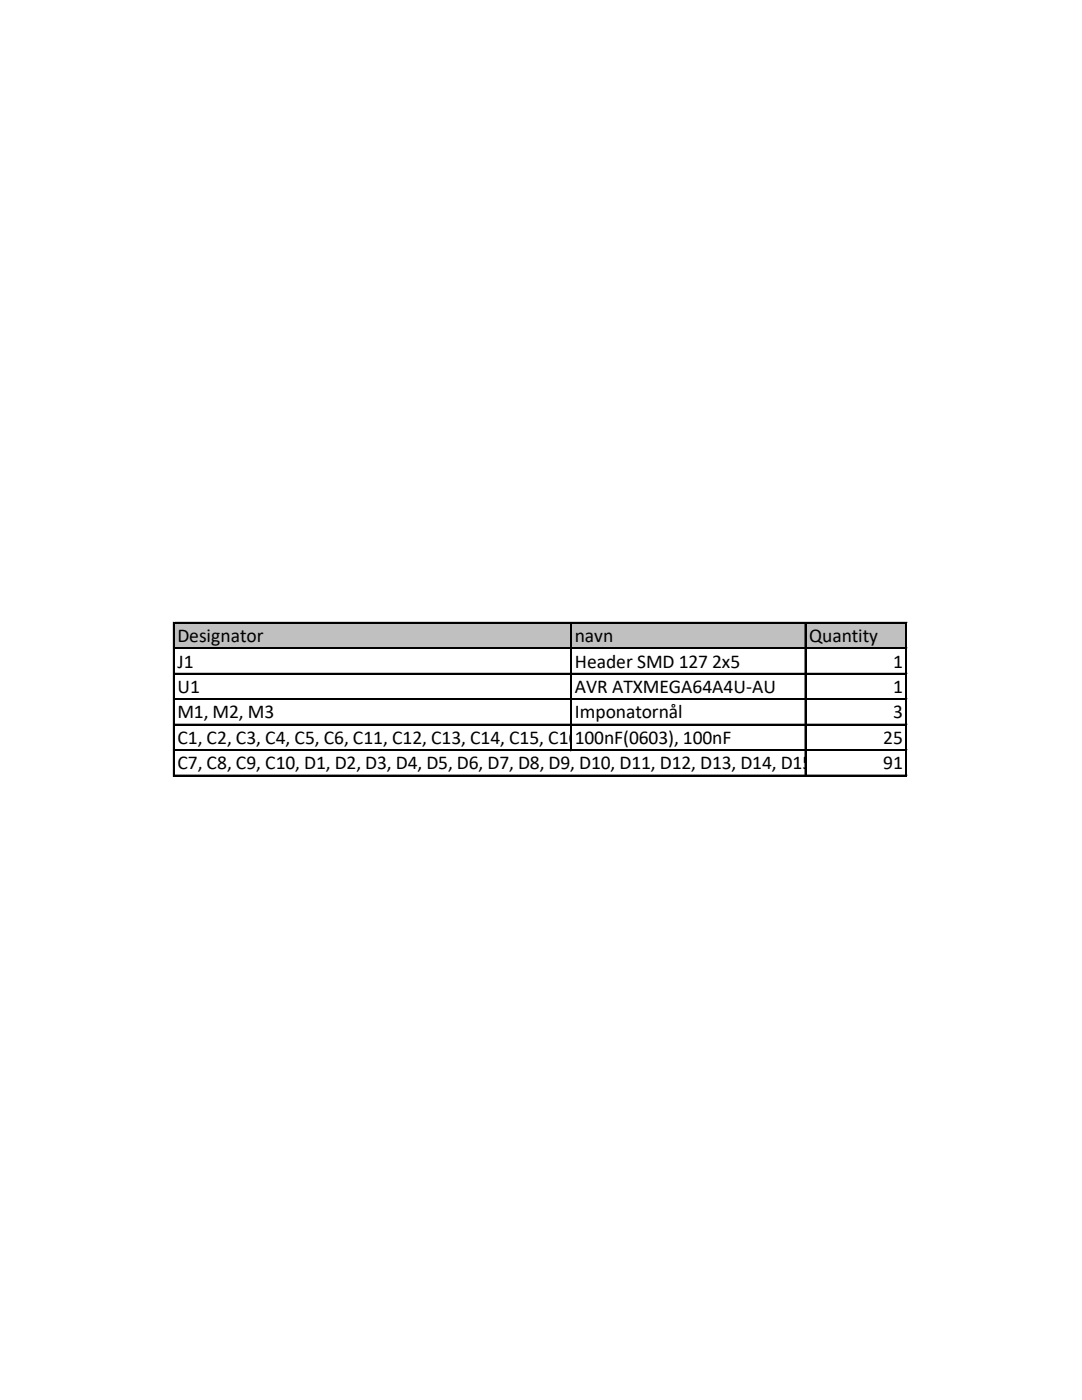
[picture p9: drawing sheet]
<svg xmlns="http://www.w3.org/2000/svg" width="216mm" height="279mm" viewBox="0 0 216 279" stroke-linecap="round" stroke-linejoin="round" font-family="sans-serif">
<defs><g id="words">
<g font-size="3.9">
<text x="35.4" y="128.1">Designator</text>
<text x="114.7" y="128.1">navn</text>
<text x="161.4" y="128.1">Quantity</text>
<text x="35.4" y="133.2">J1</text>
<text x="114.7" y="133.2">Header SMD 127 2x5</text>
<text x="178.2" y="133.2">1</text>
<text x="35.4" y="138.3">U1</text>
<text x="35.4" y="143.4">M1, M2, M3</text>
<text x="114.7" y="138.3">AVR ATXMEGA64A4U-AU</text>
<text x="114.7" y="143.4">Imponatornål</text>
<text x="178.2" y="138.3">1</text>
<text x="178.2" y="143.4">3</text>
<text x="35.4" y="148.5">C1, C2, C3, C4, C5, C6, C11, C12, C13, C14, C15, C16, C17, C18, C19, C20, C21, C22, C23, C24, C25, C26, C27, C28, C29</text>
<text x="114.7" y="148.5">100nF(0603), 100nF</text>
<text x="176.3" y="148.5">25</text>
<text x="35.4" y="153.5">C7, C8, C9, C10, D1, D2, D3, D4, D5, D6, D7, D8, D9, D10, D11, D12, D13, D14, D15, D16, D17, D18, D19, D20, D21, D22</text>
<text x="176.3" y="153.5">91</text>
</g>
</g></defs>
<path d="M34.8 124.4h146.1v5.1h-146.1z" fill-rule="evenodd" fill="#c0c0c0"/>
<path d="M34.6 124.2v30.7M34.9 124.2h146.1M34.9 129.3h146.1M34.9 134.4h146.1M34.9 139.4h146.1M113.9 124.5v25.4M160.6 124.5v30.4M180.7 124.5v30.4M34.9 144.5h146.1M34.9 149.6h146.1M34.9 154.7h146.1" fill="none" stroke="#000" stroke-width=".2"/>
<path d="M34.7 124.2v30.8M34.9 124.3h146.1M34.9 129.4h146.1M34.9 134.5h146.1M34.9 139.6h146.1M114 124.5v25.4M160.8 124.5v30.5M180.8 124.5v30.5M34.9 144.7h146.1M34.9 149.7h146.1M34.9 154.8h146.1" fill="none" stroke="#000" stroke-width=".34"/>
<use href="#words"/>
</svg>
